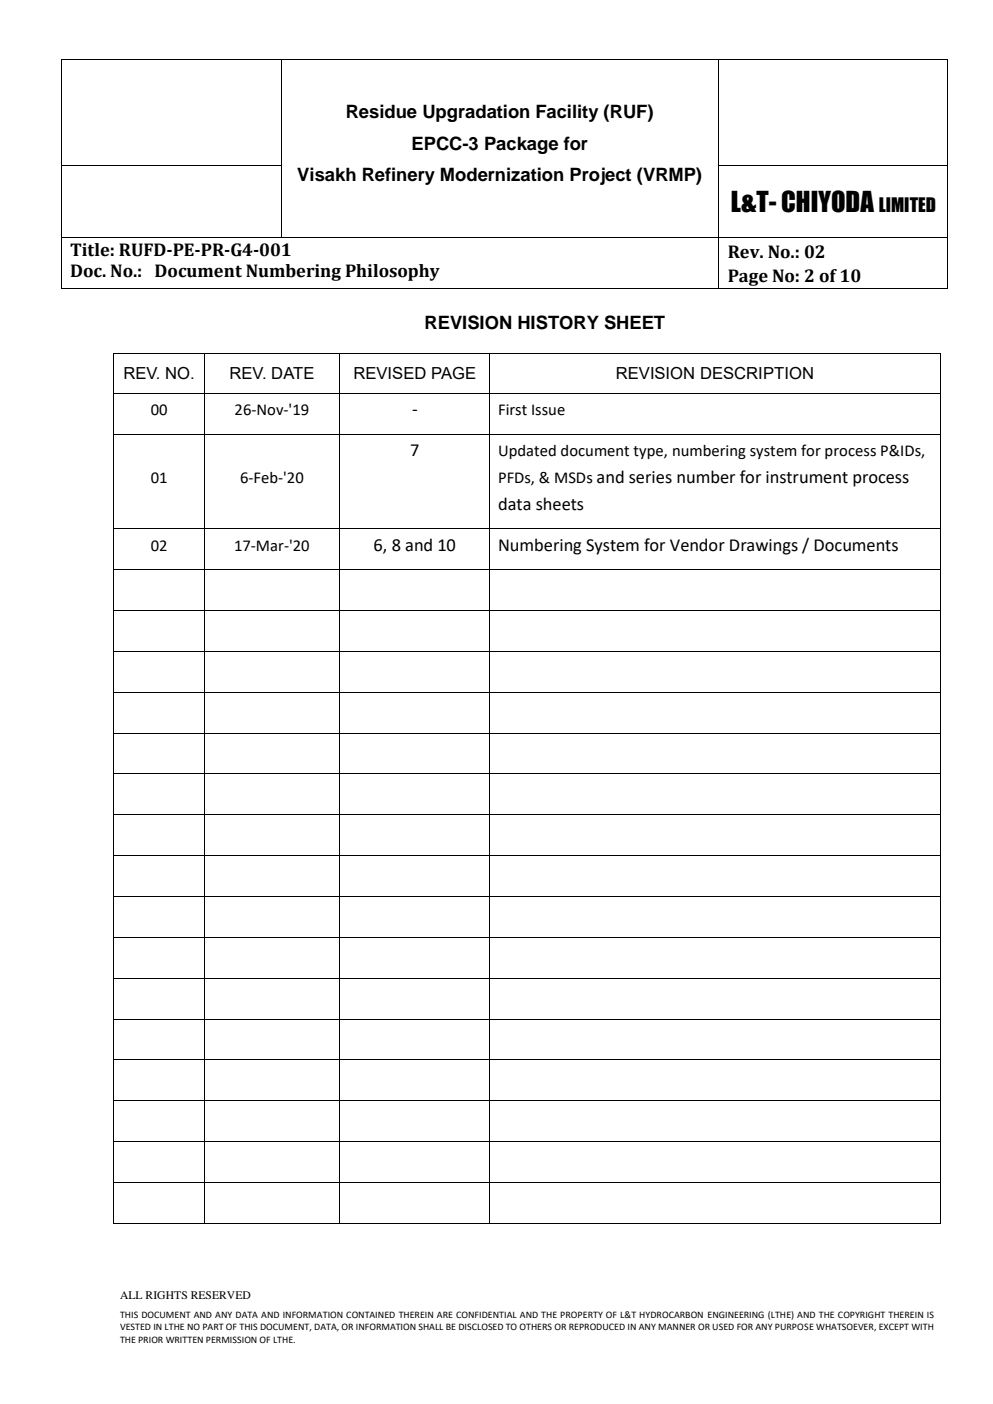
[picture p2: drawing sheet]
<svg xmlns="http://www.w3.org/2000/svg" width="210mm" height="297mm" viewBox="0 0 210 297" stroke-linecap="round" stroke-linejoin="round" font-family="sans-serif">
<defs><g id="words">
<text font-size="5.6" x="154.6" y="44.9">L&amp;T- CHIYODA</text>
<g font-size="3.9">
<text x="73.1" y="24.9">Residue Upgradation Facility (RUF)</text>
<text x="87.1" y="31.6">EPCC-3 Package for</text>
<text x="62.9" y="38.3">Visakh Refinery Modernization Project (VRMP)</text>
<text x="185.8" y="44.9">LIMITED</text>
<text x="14.8" y="54.1">Title: RUFD-PE-PR-G4-001</text>
<text x="14.8" y="58.6">Doc. No.: Document Numbering Philosophy</text>
<text x="153.9" y="54.6">Rev. No.: 02</text>
<text x="153.9" y="59.6">Page No: 2 of10</text>
<text x="89.8" y="69.5">REVISION HISTORY SHEET</text>
<text x="87.1" y="87.9">-</text>
<text x="86.8" y="96.5">7</text>
<text x="105.3" y="107.8">data sheets</text>
<text x="79" y="116.5">6, 8 and 10</text>
<text x="105.3" y="116.5">Numbering System for Vendor Drawings / Documents</text>
</g>
<g font-size="3.5">
<text x="26.1" y="80.2">REV. NO.</text>
<text x="48.5" y="80.2">REV. DATE</text>
<text x="74.7" y="80.2">REVISED PAGE</text>
<text x="130.2" y="80.2">REVISION DESCRIPTION</text>
<text x="31.9" y="87.9">00</text>
<text x="49.6" y="87.9">26-Nov-'19</text>
<text x="105.3" y="87.9">First Issue</text>
<text x="105.3" y="96.5">Updated document type, numbering system for process P&amp;IDs,</text>
<text x="31.9" y="102.2">01</text>
<text x="50.8" y="102.2">6-Feb-'20</text>
<text x="105.3" y="102.2">PFDs, &amp; MSDs and series number for instrument process</text>
<text x="31.9" y="116.5">02</text>
<text x="49.5" y="116.5">17-Mar-'20</text>
</g>
<text font-size="2.5" x="25.4" y="274.7">ALL RIGHTS RESERVED</text>
<g font-size="2.1">
<text x="25.4" y="278.8">THIS DOCUMENT AND ANY DATA AND INFORMATION CONTAINED THEREIN ARE CONFIDENTIAL AND THE PROPERTY OF L&amp;T HYDROCARBON ENGINEERING (LTHE) AND THE COPYRIGHT THEREIN IS</text>
<text x="25.4" y="281.4">VESTED IN LTHE NO PART OF THIS DOCUMENT, DATA, OR INFORMATION SHALL BE DISCLOSED TO OTHERS OR REPRODUCED IN ANY MANNER OR USED FOR ANY PURPOSE WHATSOEVER, EXCEPT WITH</text>
<text x="25.4" y="284">THE PRIOR WRITTEN PERMISSION OF LTHE.</text>
</g>
</g></defs>
<g fill="#000">
<path d="M12.8 12.5h.2v.2h-.2z" fill-rule="evenodd"/>
<path d="M12.8 12.5h.2v.2h-.2z" fill-rule="evenodd"/>
<path d="M59.4 12.5h.1v.2h-.1z" fill-rule="evenodd"/>
<path d="M151.9 12.5h.2v.2h-.2z" fill-rule="evenodd"/>
<path d="M200.4 12.5h.2v.2h-.2z" fill-rule="evenodd"/>
<path d="M200.4 12.5h.2v.2h-.2z" fill-rule="evenodd"/>
<path d="M12.8 35h.2v.2h-.2z" fill-rule="evenodd"/>
<path d="M59.4 35h.1v.2h-.1z" fill-rule="evenodd"/>
<path d="M151.9 35h.2v.2h-.2z" fill-rule="evenodd"/>
<path d="M200.4 35h.2v.2h-.2z" fill-rule="evenodd"/>
<path d="M12.8 50.2h.2v.1h-.2z" fill-rule="evenodd"/>
<path d="M59.4 50.2h.1v.1h-.1z" fill-rule="evenodd"/>
<path d="M151.9 50.2h.2v.1h-.2z" fill-rule="evenodd"/>
<path d="M200.4 50.2h.2v.1h-.2z" fill-rule="evenodd"/>
<path d="M12.8 61.1h.2v.1h-.2z" fill-rule="evenodd"/>
<path d="M12.8 61.1h.2v.1h-.2z" fill-rule="evenodd"/>
<path d="M24 74.6h.2v.2h-.2z" fill-rule="evenodd"/>
<path d="M24 74.6h.2v.2h-.2z" fill-rule="evenodd"/>
<path d="M43.1 74.6h.2v.2h-.2z" fill-rule="evenodd"/>
<path d="M71.8 74.6h.1v.2h-.1z" fill-rule="evenodd"/>
<path d="M103.5 74.6h.2v.2h-.2z" fill-rule="evenodd"/>
<path d="M151.9 61.1h.2v.1h-.2z" fill-rule="evenodd"/>
<path d="M198.8 74.6h.2v.2h-.2z" fill-rule="evenodd"/>
<path d="M198.8 74.6h.2v.2h-.2z" fill-rule="evenodd"/>
<path d="M200.4 61.1h.2v.1h-.2z" fill-rule="evenodd"/>
<path d="M200.4 61.1h.2v.1h-.2z" fill-rule="evenodd"/>
<path d="M24 83.2h.2v.2h-.2z" fill-rule="evenodd"/>
<path d="M24 91.8h.2v.2h-.2z" fill-rule="evenodd"/>
<path d="M43.1 83.2h.2v.2h-.2z" fill-rule="evenodd"/>
<path d="M43.1 91.8h.2v.2h-.2z" fill-rule="evenodd"/>
<path d="M71.8 83.2h.1v.2h-.1z" fill-rule="evenodd"/>
<path d="M71.8 91.8h.1v.2h-.1z" fill-rule="evenodd"/>
<path d="M103.5 83.2h.2v.2h-.2z" fill-rule="evenodd"/>
<path d="M103.5 91.8h.2v.2h-.2z" fill-rule="evenodd"/>
<path d="M198.8 83.2h.2v.2h-.2z" fill-rule="evenodd"/>
<path d="M198.8 91.8h.2v.2h-.2z" fill-rule="evenodd"/>
<path d="M24 111.8h.2v.1h-.2z" fill-rule="evenodd"/>
<path d="M43.1 111.8h.2v.1h-.2z" fill-rule="evenodd"/>
<path d="M71.8 111.8h.1v.1h-.1z" fill-rule="evenodd"/>
<path d="M103.5 111.8h.2v.1h-.2z" fill-rule="evenodd"/>
<path d="M198.8 111.8h.2v.1h-.2z" fill-rule="evenodd"/>
<path d="M24 120.4h.2v.2h-.2z" fill-rule="evenodd"/>
<path d="M24 129h.2v.2h-.2z" fill-rule="evenodd"/>
<path d="M24 137.7h.2v.2h-.2z" fill-rule="evenodd"/>
<path d="M43.1 120.4h.2v.2h-.2z" fill-rule="evenodd"/>
<path d="M43.1 129h.2v.2h-.2z" fill-rule="evenodd"/>
<path d="M43.1 137.7h.2v.2h-.2z" fill-rule="evenodd"/>
<path d="M71.8 120.4h.1v.2h-.1z" fill-rule="evenodd"/>
<path d="M71.8 129h.1v.2h-.1z" fill-rule="evenodd"/>
<path d="M71.8 137.7h.1v.2h-.1z" fill-rule="evenodd"/>
<path d="M103.5 120.4h.2v.2h-.2z" fill-rule="evenodd"/>
<path d="M103.5 129h.2v.2h-.2z" fill-rule="evenodd"/>
<path d="M103.5 137.7h.2v.2h-.2z" fill-rule="evenodd"/>
<path d="M198.8 120.4h.2v.2h-.2z" fill-rule="evenodd"/>
<path d="M198.8 129h.2v.2h-.2z" fill-rule="evenodd"/>
<path d="M198.8 137.7h.2v.2h-.2z" fill-rule="evenodd"/>
<path d="M24 146.4h.2v.1h-.2z" fill-rule="evenodd"/>
<path d="M24 155h.2v.2h-.2z" fill-rule="evenodd"/>
<path d="M43.1 146.4h.2v.1h-.2z" fill-rule="evenodd"/>
<path d="M43.1 155h.2v.2h-.2z" fill-rule="evenodd"/>
<path d="M71.8 146.4h.1v.1h-.1z" fill-rule="evenodd"/>
<path d="M71.8 155h.1v.2h-.1z" fill-rule="evenodd"/>
<path d="M103.5 146.4h.2v.1h-.2z" fill-rule="evenodd"/>
<path d="M103.5 155h.2v.2h-.2z" fill-rule="evenodd"/>
<path d="M198.8 146.4h.2v.1h-.2z" fill-rule="evenodd"/>
<path d="M198.8 155h.2v.2h-.2z" fill-rule="evenodd"/>
<path d="M24 163.6h.2v.2h-.2z" fill-rule="evenodd"/>
<path d="M24 172.3h.2v.1h-.2z" fill-rule="evenodd"/>
<path d="M43.1 163.6h.2v.2h-.2z" fill-rule="evenodd"/>
<path d="M43.1 172.3h.2v.1h-.2z" fill-rule="evenodd"/>
<path d="M71.8 163.6h.1v.2h-.1z" fill-rule="evenodd"/>
<path d="M71.8 172.3h.1v.1h-.1z" fill-rule="evenodd"/>
<path d="M103.5 163.6h.2v.2h-.2z" fill-rule="evenodd"/>
<path d="M103.5 172.3h.2v.1h-.2z" fill-rule="evenodd"/>
<path d="M198.8 163.6h.2v.2h-.2z" fill-rule="evenodd"/>
<path d="M198.8 172.3h.2v.1h-.2z" fill-rule="evenodd"/>
<path d="M24 180.9h.2v.2h-.2z" fill-rule="evenodd"/>
<path d="M24 189.6h.2v.2h-.2z" fill-rule="evenodd"/>
<path d="M24 198.2h.2v.2h-.2z" fill-rule="evenodd"/>
<path d="M43.1 180.9h.2v.2h-.2z" fill-rule="evenodd"/>
<path d="M43.1 189.6h.2v.2h-.2z" fill-rule="evenodd"/>
<path d="M43.1 198.2h.2v.2h-.2z" fill-rule="evenodd"/>
<path d="M71.8 180.9h.1v.2h-.1z" fill-rule="evenodd"/>
<path d="M71.8 189.6h.1v.2h-.1z" fill-rule="evenodd"/>
<path d="M71.8 198.2h.1v.2h-.1z" fill-rule="evenodd"/>
<path d="M103.5 180.9h.2v.2h-.2z" fill-rule="evenodd"/>
<path d="M103.5 189.6h.2v.2h-.2z" fill-rule="evenodd"/>
<path d="M103.5 198.2h.2v.2h-.2z" fill-rule="evenodd"/>
<path d="M198.8 180.9h.2v.2h-.2z" fill-rule="evenodd"/>
<path d="M198.8 189.6h.2v.2h-.2z" fill-rule="evenodd"/>
<path d="M198.8 198.2h.2v.2h-.2z" fill-rule="evenodd"/>
<path d="M24 206.9h.2v.1h-.2z" fill-rule="evenodd"/>
<path d="M24 215.5h.2v.2h-.2z" fill-rule="evenodd"/>
<path d="M43.1 206.9h.2v.1h-.2z" fill-rule="evenodd"/>
<path d="M43.1 215.5h.2v.2h-.2z" fill-rule="evenodd"/>
<path d="M71.8 206.9h.1v.1h-.1z" fill-rule="evenodd"/>
<path d="M71.8 215.5h.1v.2h-.1z" fill-rule="evenodd"/>
<path d="M103.5 206.9h.2v.1h-.2z" fill-rule="evenodd"/>
<path d="M103.5 215.5h.2v.2h-.2z" fill-rule="evenodd"/>
<path d="M198.8 206.9h.2v.1h-.2z" fill-rule="evenodd"/>
<path d="M198.8 215.5h.2v.2h-.2z" fill-rule="evenodd"/>
<path d="M24 224.1h.2v.2h-.2z" fill-rule="evenodd"/>
<path d="M24 232.8h.2v.2h-.2z" fill-rule="evenodd"/>
<path d="M43.1 224.1h.2v.2h-.2z" fill-rule="evenodd"/>
<path d="M43.1 232.8h.2v.2h-.2z" fill-rule="evenodd"/>
<path d="M71.8 224.1h.1v.2h-.1z" fill-rule="evenodd"/>
<path d="M71.8 232.8h.1v.2h-.1z" fill-rule="evenodd"/>
<path d="M103.5 224.1h.2v.2h-.2z" fill-rule="evenodd"/>
<path d="M103.5 232.8h.2v.2h-.2z" fill-rule="evenodd"/>
<path d="M198.8 224.1h.2v.2h-.2z" fill-rule="evenodd"/>
<path d="M198.8 232.8h.2v.2h-.2z" fill-rule="evenodd"/>
<path d="M24 241.5h.2v.1h-.2z" fill-rule="evenodd"/>
<path d="M24 250.1h.2v.2h-.2z" fill-rule="evenodd"/>
<path d="M24 258.7h.2v.2h-.2z" fill-rule="evenodd"/>
<path d="M24 258.7h.2v.2h-.2z" fill-rule="evenodd"/>
<path d="M43.1 241.5h.2v.1h-.2z" fill-rule="evenodd"/>
<path d="M43.1 250.1h.2v.2h-.2z" fill-rule="evenodd"/>
<path d="M43.1 258.7h.2v.2h-.2z" fill-rule="evenodd"/>
<path d="M71.8 241.5h.1v.1h-.1z" fill-rule="evenodd"/>
<path d="M71.8 250.1h.1v.2h-.1z" fill-rule="evenodd"/>
<path d="M71.8 258.7h.1v.2h-.1z" fill-rule="evenodd"/>
<path d="M103.5 241.5h.2v.1h-.2z" fill-rule="evenodd"/>
<path d="M103.5 250.1h.2v.2h-.2z" fill-rule="evenodd"/>
<path d="M103.5 258.7h.2v.2h-.2z" fill-rule="evenodd"/>
<path d="M198.8 241.5h.2v.1h-.2z" fill-rule="evenodd"/>
<path d="M198.8 250.1h.2v.2h-.2z" fill-rule="evenodd"/>
<path d="M198.8 258.7h.2v.2h-.2z" fill-rule="evenodd"/>
<path d="M198.8 258.7h.2v.2h-.2z" fill-rule="evenodd"/>
</g>
<g fill="none" stroke="#000" stroke-width=".21">
<path d="M12.9 12.7v22.3M13 12.6h46.4M59.4 12.7v22.3M59.5 12.6h92.4M152 12.7v22.3M152.1 12.6h48.3M200.5 12.7v22.3M12.9 35.2v15M13 35.1h46.4M59.4 35.2v15M152 35.2v15M152.1 35.1h48.3"/>
<path d="M200.5 35.2v15M12.9 50.3v10.8M13 50.3h46.4M59.5 50.3h92.4M152 50.3v10.8M152.1 50.3h48.3M200.5 50.3v10.8M13 61.1h138.9M24.1 74.8v8.4M24.2 74.7h18.9M43.2 74.8v8.4M43.3 74.7h28.5"/>
<path d="M71.9 74.8v8.4M71.9 74.7h31.6M103.6 74.8v8.4M103.7 74.7h95.1M152.1 61.1h48.3M198.9 74.8v8.4M24.1 83.4v8.4M24.1 92v19.8M24.2 83.3h18.9M24.2 91.9h18.9M43.2 83.4v8.4M43.2 92v19.8"/>
<path d="M43.3 83.3h28.5M43.3 91.9h28.5M71.9 83.4v8.4M71.9 92v19.8M71.9 83.3h31.6M71.9 91.9h31.6M103.6 83.4v8.4M103.6 92v19.8M103.7 83.3h95.1M103.7 91.9h95.1M198.9 83.4v8.4M198.9 92v19.8"/>
<path d="M24.1 111.9v8.5M24.2 111.9h18.9M43.2 111.9v8.5M43.3 111.9h28.5M71.9 111.9v8.5M71.9 111.9h31.6M103.6 111.9v8.5M103.7 111.9h95.1M198.9 111.9v8.5M24.1 120.6v8.4M24.1 129.2v8.5M24.1 137.9v8.5"/>
<path d="M24.2 120.5h18.9M24.2 129.1h18.9M24.2 137.8h18.9M43.2 120.6v8.4M43.2 129.2v8.5M43.2 137.9v8.5M43.3 120.5h28.5M43.3 129.1h28.5M43.3 137.8h28.5M71.9 120.6v8.4M71.9 129.2v8.5M71.9 137.9v8.5"/>
<path d="M71.9 120.5h31.6M71.9 129.1h31.6M71.9 137.8h31.6M103.6 120.6v8.4M103.6 129.2v8.5M103.6 137.9v8.5M103.7 120.5h95.1M103.7 129.1h95.1M103.7 137.8h95.1M198.9 120.6v8.4M198.9 129.2v8.5M198.9 137.9v8.5"/>
<path d="M24.1 146.5v8.5M24.1 155.2v8.4M24.2 146.4h18.9M24.2 155.1h18.9M43.2 146.5v8.5M43.2 155.2v8.4M43.3 146.4h28.5M43.3 155.1h28.5M71.9 146.5v8.5M71.9 155.2v8.4M71.9 146.4h31.6M71.9 155.1h31.6"/>
<path d="M103.6 146.5v8.5M103.6 155.2v8.4M103.7 146.4h95.1M103.7 155.1h95.1M198.9 146.5v8.5M198.9 155.2v8.4M24.1 163.8v8.5M24.1 172.4v8.5M24.2 163.7h18.9M24.2 172.4h18.9M43.2 163.8v8.5M43.2 172.4v8.5"/>
<path d="M43.3 163.7h28.5M43.3 172.4h28.5M71.9 163.8v8.5M71.9 172.4v8.5M71.9 163.7h31.6M71.9 172.4h31.6M103.6 163.8v8.5M103.6 172.4v8.5M103.7 163.7h95.1M103.7 172.4h95.1M198.9 163.8v8.5M198.9 172.4v8.5"/>
<path d="M24.1 181.1v8.5M24.1 189.8v8.4M24.1 198.4v8.5M24.2 181h18.9M24.2 189.7h18.9M24.2 198.3h18.9M43.2 181.1v8.5M43.2 189.8v8.4M43.2 198.4v8.5M43.3 181h28.5M43.3 189.7h28.5M43.3 198.3h28.5"/>
<path d="M71.9 181.1v8.5M71.9 189.8v8.4M71.9 198.4v8.5M71.9 181h31.6M71.9 189.7h31.6M71.9 198.3h31.6M103.6 181.1v8.5M103.6 189.8v8.4M103.6 198.4v8.5M103.7 181h95.1M103.7 189.7h95.1M103.7 198.3h95.1"/>
<path d="M198.9 181.1v8.5M198.9 189.8v8.4M198.9 198.4v8.5M24.1 207v8.5M24.1 215.7v8.4M24.2 207h18.9M24.2 215.6h18.9M43.2 207v8.5M43.2 215.7v8.4M43.3 207h28.5M43.3 215.6h28.5M71.9 207v8.5"/>
<path d="M71.9 215.7v8.4M71.9 207h31.6M71.9 215.6h31.6M103.6 207v8.5M103.6 215.7v8.4M103.7 207h95.1M103.7 215.6h95.1M198.9 207v8.5M198.9 215.7v8.4M24.1 224.3v8.5M24.1 233v8.5M24.2 224.2h18.9"/>
<path d="M24.2 232.9h18.9M43.2 224.3v8.5M43.2 233v8.5M43.3 224.2h28.5M43.3 232.9h28.5M71.9 224.3v8.5M71.9 233v8.5M71.9 224.2h31.6M71.9 232.9h31.6M103.6 224.3v8.5M103.6 233v8.5M103.7 224.2h95.1"/>
<path d="M103.7 232.9h95.1M198.9 224.3v8.5M198.9 233v8.5M24.1 241.6v8.5M24.1 250.3v8.4M24.2 241.5h18.9M24.2 250.2h18.9M24.2 258.8h18.9M43.2 241.6v8.5M43.2 250.3v8.4M43.3 241.5h28.5M43.3 250.2h28.5"/>
<path d="M43.3 258.8h28.5M71.9 241.6v8.5M71.9 250.3v8.4M71.9 241.5h31.6M71.9 250.2h31.6M71.9 258.8h31.6M103.6 241.6v8.5M103.6 250.3v8.4M103.7 241.5h95.1M103.7 250.2h95.1M103.7 258.8h95.1M198.9 241.6v8.5"/>
<path d="M198.9 250.3v8.4"/>
</g>
<use href="#words"/>
</svg>
